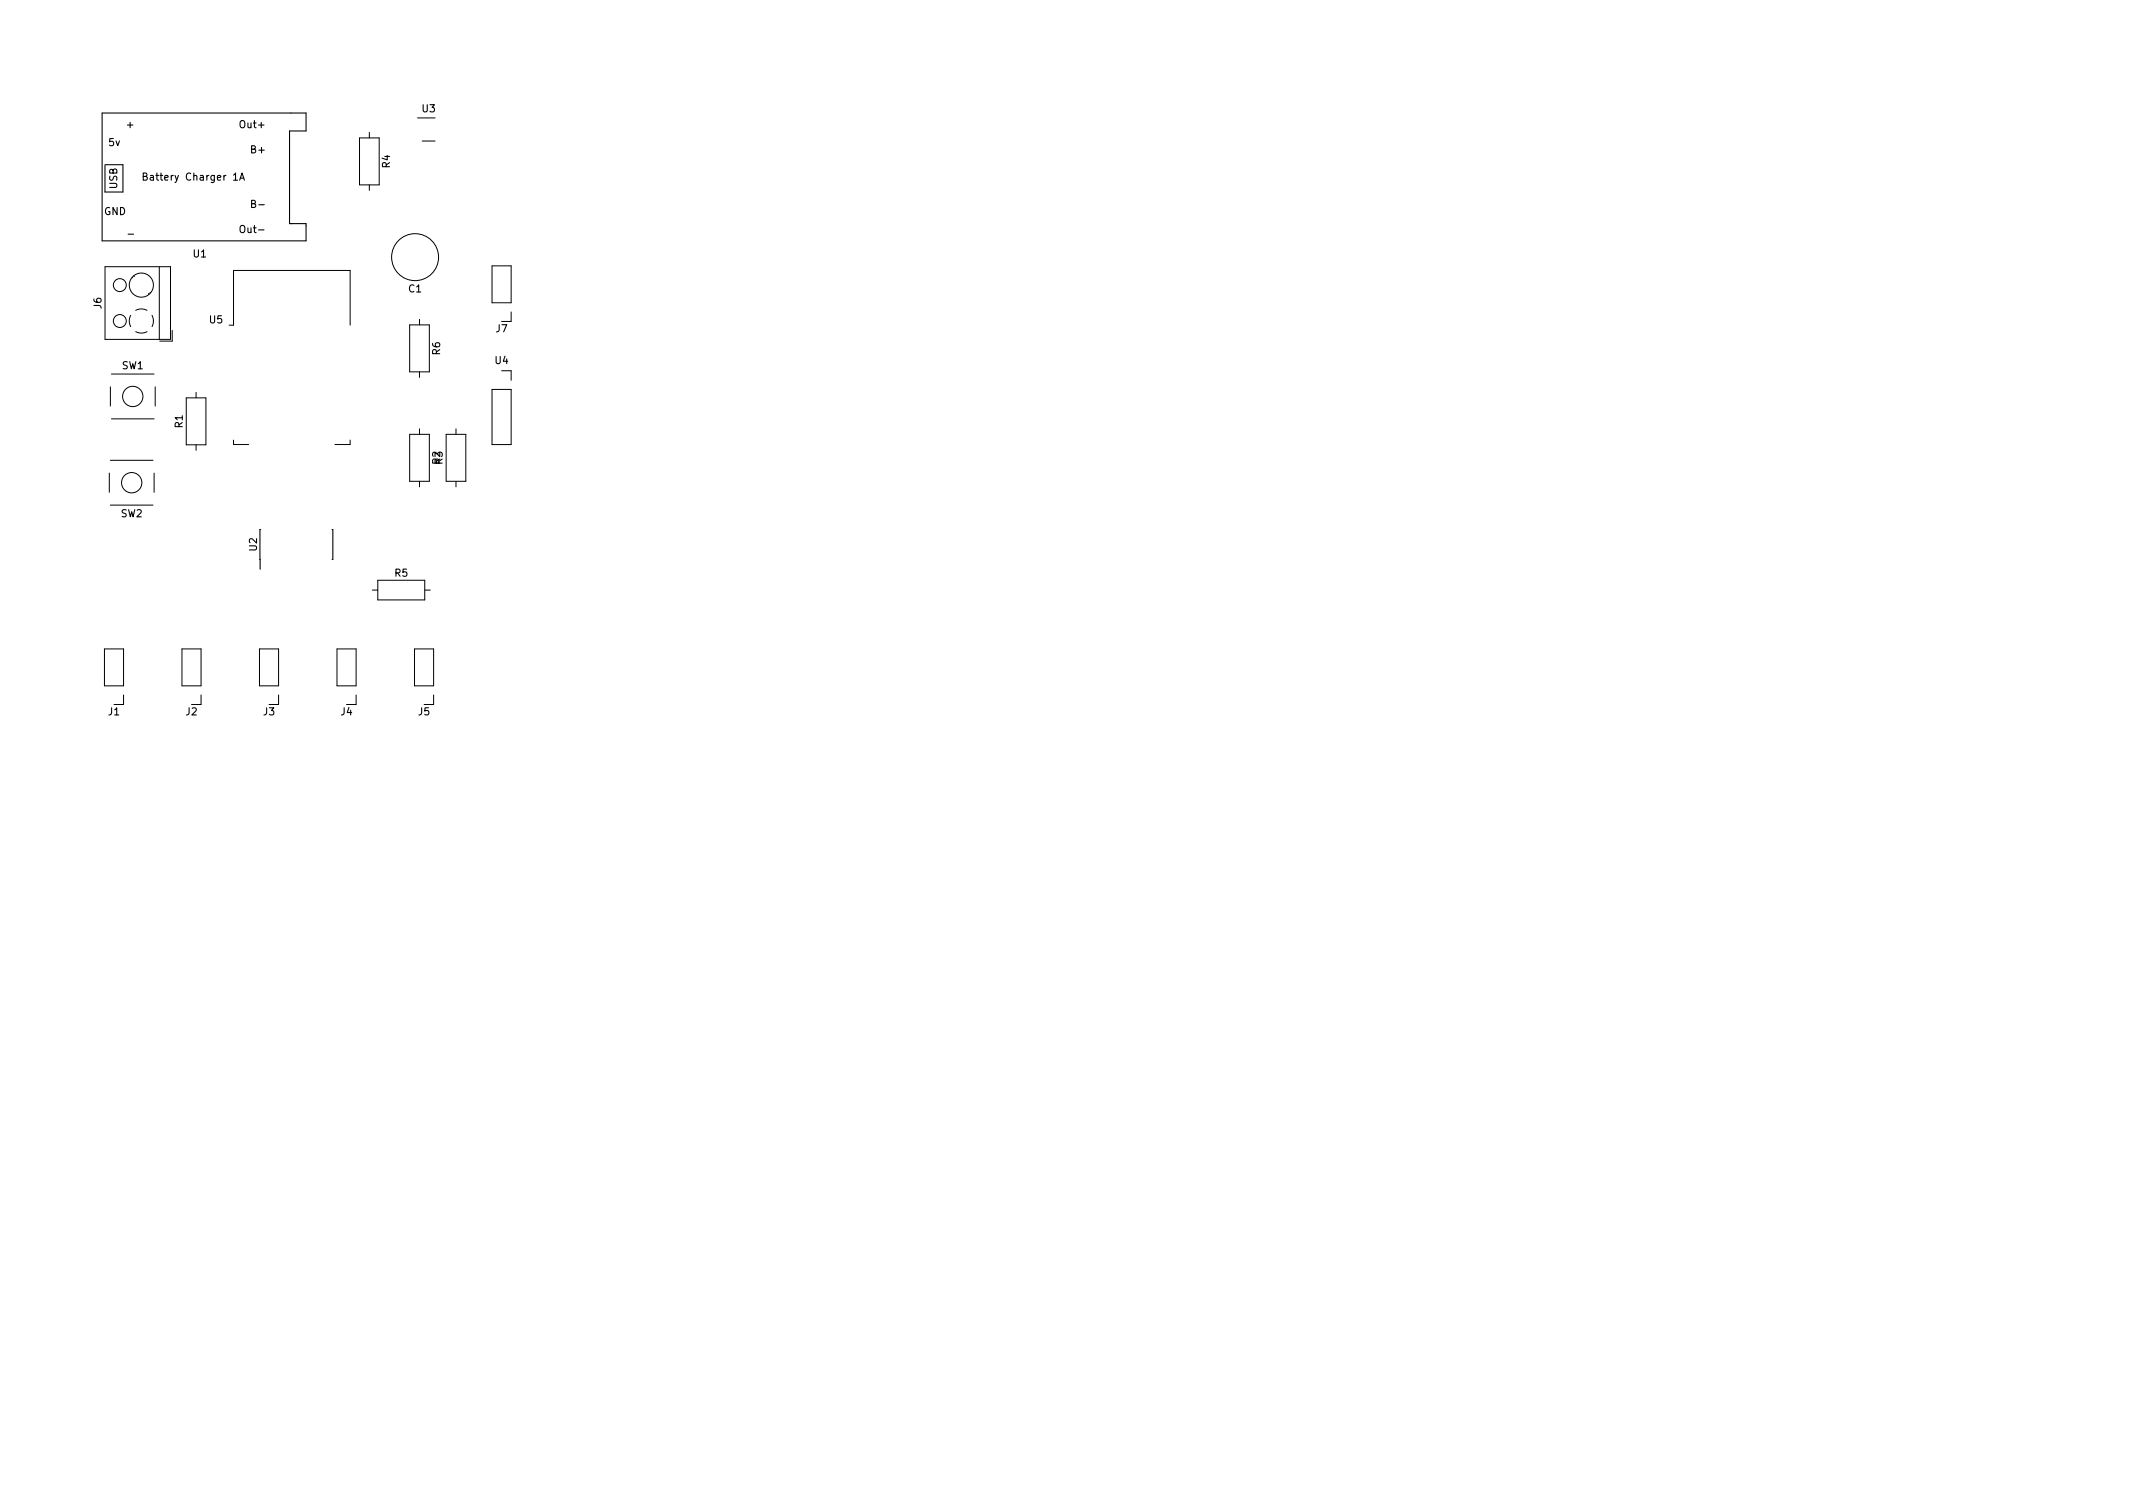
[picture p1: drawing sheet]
<svg xmlns="http://www.w3.org/2000/svg" width="297mm" height="210mm" viewBox="0 0 297 210" stroke-linecap="round" stroke-linejoin="round" font-family="sans-serif">
<defs><g id="words">
<g font-size="1.4">
<text x="17.7" y="17.8">+</text>
<text x="33.5" y="17.8">Out+</text>
<text x="58.8" y="15.6">U3</text>
<text x="15.1" y="20.3">5v</text>
<text x="35" y="21.3">B+</text>
<text x="54.3" y="23.4" transform="rotate(-90 54.3 23.4)">R4</text>
<text x="14.5" y="29.9">GND</text>
<text x="16.3" y="26.3" transform="rotate(-90 16.3 26.3)">USB</text>
<text x="20.6" y="25.1">Battery Charger 1A</text>
<text x="35.2" y="28.9">B-</text>
<text x="18" y="33">-</text>
<text x="26.9" y="35.8">U1</text>
<text x="33.7" y="32.4">Out-</text>
<text x="56.9" y="40.7">C1</text>
<text x="14.1" y="43" transform="rotate(-90 14.1 43)">J6</text>
<text x="29.2" y="45">U5</text>
<text x="69.1" y="46.3">J7</text>
<text x="17" y="51.4">SW1</text>
<text x="61.3" y="49.4" transform="rotate(-90 61.3 49.4)">R6</text>
<text x="69" y="50.7">U4</text>
<text x="25.4" y="59.6" transform="rotate(-90 25.4 59.6)">R1</text>
<text x="61.3" y="64.6" transform="rotate(-90 61.3 64.6)">R2</text>
<text x="16.8" y="72">SW2</text>
<text x="35.8" y="76.7" transform="rotate(-90 35.8 76.7)">U2</text>
<text x="55" y="80.3">R5</text>
<text x="15.1" y="99.6">J1</text>
<text x="25.9" y="99.6">J2</text>
<text x="36.7" y="99.6">J3</text>
<text x="47.5" y="99.6">J4</text>
<text x="58.3" y="99.6">J5</text>
</g>
</g></defs>
<g fill="none" stroke="#000" stroke-width=".14">
<path d="M50.1 19.2h2.7v6.5h-2.7zM51.4 18.4v.8M58.1 16.4h2.5M58.8 19.6h1.8M14.6 37.1h9.1v10.2h-9.1zM18.4 38.6l.1 .1M18.6 38.4l.1 .1M22.2 37.1v10.2M51.4 25.7v.8M68.5 37h2.7v5.2h-2.7zM15.4 53.9v2.6M15.5 58.3h6"/>
<path d="M15.5 52.1h6M18.2 43.9l-.2 .9 .2 .7M20.5 43.2l-.9-.2-.7 .2M20.5 46.2l-.8 .2-.8-.2M20.7 40.9l.1 .1M20.9 40.7l.1 .1M21.2 43.9l.2 .8M21.4 44.7l-.2 .8M21.6 53.9v2.6M24 46v1.5h-1.8M25.9 55.4h2.8v6.5h-2.8zM27.3 54.6v.8"/>
<path d="M31.9 45.3h.6v-7.6h16.3v7.6M57 45.2h2.8v6.6h-2.8zM58.4 44.5v.7M58.4 51.8v.7M58.4 59.7v.8M63.5 59.7v.8M68.5 54.2h2.7v7.7h-2.7zM69.8 51.6h1.4v1.4M71.2 43.4v1.4h-1.4M15.2 65.9v2.7M15.4 70.3h5.9M15.4 64.1h5.9"/>
<path d="M21.5 65.9v2.7M27.3 61.9v.8M32.5 61.3v.6h2.1M48.8 61.3v.6h-2.2M57 60.5h2.8v6.5h-2.8zM58.4 67v.8M62.1 60.5h2.8v6.5h-2.8zM63.5 67v.8M14.5 90.4h2.7v5.1h-2.7zM17.2 96.8v1.3h-1.3M25.3 90.4h2.7v5.1h-2.7zM28 96.8v1.3h-1.3"/>
<path d="M36.1 90.4h2.7v5.1h-2.7zM38.8 96.8v1.3h-1.3M46.9 90.4h2.7v5.1h-2.7zM49.6 96.8v1.3h-1.3M51.8 82.2h.8M52.6 80.8h6.5v2.7h-6.5zM57.7 90.4h2.7v5.1h-2.7zM59.1 82.2h.8M60.4 96.8v1.3h-1.3"/>
<circle cx="16.7" cy="39.7" r=".9"/>
<circle cx="19.7" cy="39.7" r="1.68"/>
<circle cx="57.8" cy="35.8" r="3.3"/>
<circle cx="16.7" cy="44.7" r=".9"/>
<circle cx="18.5" cy="55.2" r="1.41"/>
<circle cx="18.3" cy="67.2" r="1.41"/>
</g>
<path d="M14.2 15.7h28.4v2.5h-2.3v12.9h2.3v2.4h-28.4zM14.6 22.9h2.5v3.8h-2.5v-3.7M19.9 24.6l.5-.1 .1-.1-.1-.2-.5-.1v1h.4l.2-.1v-.2l-.2-.2M33.4 25.1l.3-1 .3 1M33.5 24.8h.4M36.3 73.7h-.1v5.6M46.2 73.7h.1v4.2h-.1" fill="none" stroke="#000" stroke-width=".15"/>
<use href="#words"/>
</svg>
